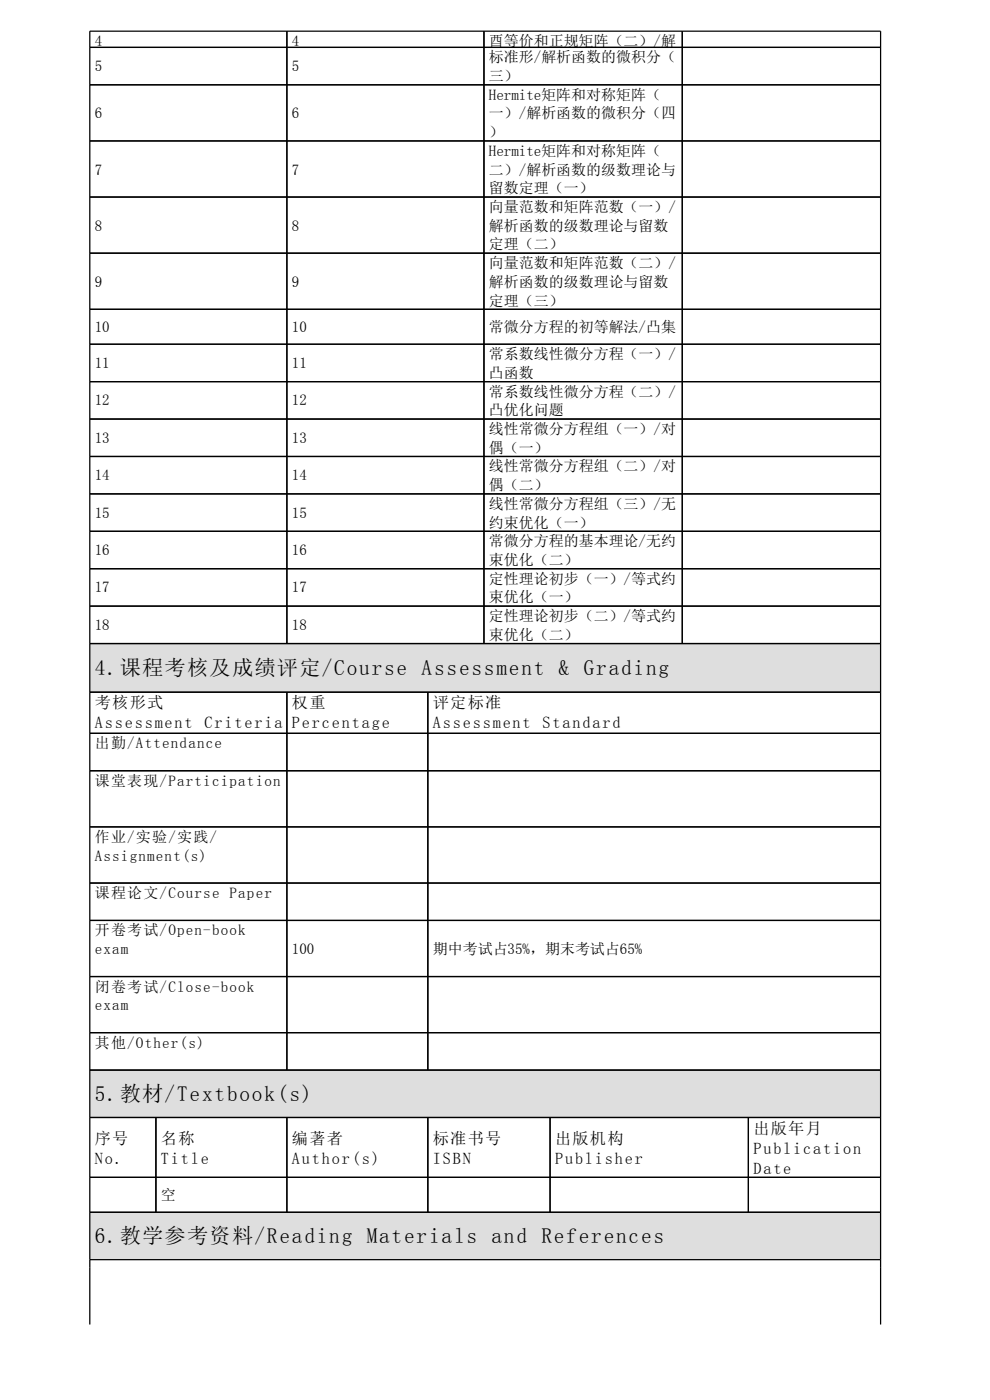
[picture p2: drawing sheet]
<svg xmlns="http://www.w3.org/2000/svg" width="210mm" height="297mm" viewBox="0 0 210 297" stroke-linecap="round" stroke-linejoin="round" font-family="sans-serif">
<defs><g id="words">
<g font-size="4.5">
<text x="20.1" y="143.1">4.课程考核及成绩评定/Course Assessment &amp; Grading</text>
<text x="20.1" y="233.6">5.教材/Textbook(s)</text>
<text x="20.1" y="263.8">6.教学参考资料/Reading Materials and References</text>
</g>
<g font-size="3.4">
<text x="20.1" y="150.3">考核形式</text>
<text x="20.1" y="154.5">Assessment</text>
<text x="43.4" y="154.5">Criteria</text>
<text x="61.9" y="150.3">权重</text>
<text x="61.9" y="154.5">Percentage</text>
<text x="91.8" y="150.3">评定标准</text>
<text x="91.8" y="154.5">Assessment</text>
<text x="115.1" y="154.5">Standard</text>
<text x="20.1" y="242.6">序号</text>
<text x="34.1" y="242.6">名称</text>
<text x="61.9" y="242.6">编著者</text>
<text x="91.8" y="242.6">标准书号</text>
<text x="117.7" y="242.6">出版机构</text>
<text x="159.8" y="240.5">出版年月</text>
<text x="159.8" y="244.7">Publication</text>
<text x="20.1" y="246.9">No.</text>
<text x="34.1" y="246.9">Title</text>
<text x="61.9" y="246.9">Author(s)</text>
<text x="91.8" y="246.9">ISBN</text>
<text x="117.7" y="246.9">Publisher</text>
<text x="159.8" y="249">Date</text>
</g>
<g font-size="3.2">
<text x="20.1" y="9.8">4</text>
<text x="61.9" y="9.8">4</text>
<text x="103.7" y="9.8">酉等价和正规矩阵（二）/解</text>
<text x="20.1" y="15.1">5</text>
<text x="61.9" y="15.1">5</text>
<text x="103.7" y="13.8">析函数的微积分（二）</text>
<text x="103.7" y="13.2">标准形/解析函数的微积分（</text>
<text x="103.7" y="17.2">三）</text>
<text x="103.7" y="21.2">Hermite矩阵和对称矩阵（</text>
<text x="20.1" y="25.1">6</text>
<text x="61.9" y="25.1">6</text>
<text x="103.7" y="25.1">一）/解析函数的微积分（四</text>
<text x="103.7" y="29.1">）</text>
<text x="103.7" y="33.1">Hermite矩阵和对称矩阵（</text>
<text x="20.1" y="37">7</text>
<text x="61.9" y="37">7</text>
<text x="103.7" y="37">二）/解析函数的级数理论与</text>
<text x="103.7" y="41">留数定理（一）</text>
<text x="103.7" y="45">向量范数和矩阵范数（一）/</text>
<text x="20.1" y="48.9">8</text>
<text x="61.9" y="48.9">8</text>
<text x="103.7" y="48.9">解析函数的级数理论与留数</text>
<text x="103.7" y="52.9">定理（二）</text>
<text x="103.7" y="56.9">向量范数和矩阵范数（二）/</text>
<text x="20.1" y="60.9">9</text>
<text x="61.9" y="60.9">9</text>
<text x="103.7" y="60.9">解析函数的级数理论与留数</text>
<text x="103.7" y="64.8">定理（三）</text>
<text x="20.1" y="70.4">10</text>
<text x="61.9" y="70.4">10</text>
<text x="103.7" y="70.4">常微分方程的初等解法/凸集</text>
<text x="103.7" y="76.2">常系数线性微分方程（一）/</text>
<text x="20.1" y="78.1">11</text>
<text x="61.9" y="78.1">11</text>
<text x="103.7" y="80.2">凸函数</text>
<text x="20.1" y="86">12</text>
<text x="61.9" y="86">12</text>
<text x="103.7" y="84.1">常系数线性微分方程（二）/</text>
<text x="103.7" y="88.1">凸优化问题</text>
<text x="20.1" y="93.9">13</text>
<text x="61.9" y="93.9">13</text>
<text x="103.7" y="92.1">线性常微分方程组（一）/对</text>
<text x="20.1" y="101.9">14</text>
<text x="61.9" y="101.9">14</text>
<text x="103.7" y="96">偶（一）</text>
<text x="103.7" y="100">线性常微分方程组（二）/对</text>
<text x="103.7" y="104">偶（二）</text>
<text x="103.7" y="107.9">线性常微分方程组（三）/无</text>
<text x="20.1" y="109.8">15</text>
<text x="61.9" y="109.8">15</text>
<text x="103.7" y="111.9">约束优化（一）</text>
<text x="20.1" y="117.7">16</text>
<text x="61.9" y="117.7">16</text>
<text x="103.7" y="115.9">常微分方程的基本理论/无约</text>
<text x="103.7" y="119.9">束优化（二）</text>
<text x="20.1" y="125.7">17</text>
<text x="61.9" y="125.7">17</text>
<text x="103.7" y="123.8">定性理论初步（一）/等式约</text>
<text x="103.7" y="127.8">束优化（一）</text>
<text x="103.7" y="131.8">定性理论初步（二）/等式约</text>
<text x="20.1" y="133.6">18</text>
<text x="61.9" y="133.6">18</text>
<text x="103.7" y="135.7">束优化（二）</text>
<text x="20.1" y="158.7">出勤/Attendance</text>
<text x="20.1" y="166.7">课堂表现/Participation</text>
<text x="20.1" y="178.6">作业/实验/实践/</text>
<text x="20.1" y="182.6">Assignment(s)</text>
<text x="20.1" y="190.5">课程论文/Course Paper</text>
<text x="20.1" y="198.4">开卷考试/Open-book</text>
<text x="20.1" y="202.4">exam</text>
<text x="61.9" y="202.4">100</text>
<text x="91.8" y="202.4">期中考试占35%，期末考试占65%</text>
<text x="20.1" y="210.3">闭卷考试/Close-book</text>
<text x="20.1" y="214.3">exam</text>
<text x="20.1" y="222.3">其他/Other(s)</text>
<text x="34.1" y="254.5">空</text>
</g>
</g></defs>
<g fill="#dedede">
<path d="M19 136.5h167.8v10.3h-167.8z"/>
<path d="M19 227h167.8v10.1h-167.8z"/>
<path d="M19 257.2h167.8v10h-167.8z"/>
</g>
<g fill="none" stroke="#000" stroke-width=".26">
<path d="M19 10.1h167.8M19 18h167.8M60.9 6.6v129.9M102.7 6.6v129.9M144.7 6.6v129.9M19 29.9h167.8M19 41.8h167.8M19 53.7h167.8M19 65.6h167.8M19 73h167.8M19 81h167.8M19 88.9h167.8"/>
<path d="M19 96.8h167.8M19 104.8h167.8M19 112.7h167.8M19 120.6h167.8M19 128.6h167.8M19 136.5h167.8M19 146.8h167.8M19 155.6h167.8M60.9 146.8v80.2M90.8 146.8v80.2M19 163.5h167.8M19 175.4h167.8"/>
<path d="M19 187.3h167.8M19 195.3h167.8M19 207.2h167.8M19 219.1h167.8M19 227h167.8M19 237.1h167.8M33.1 237.1v20.1M60.9 237.1v20.1M90.8 237.1v20.1M116.7 237.1v20.1M158.7 237.1v20.1M19 249.8h167.8"/>
<path d="M19 257.2h167.8M19 267.2h167.8M19 281v-274.4h167.8v274.4"/>
</g>
<use href="#words"/>
</svg>
